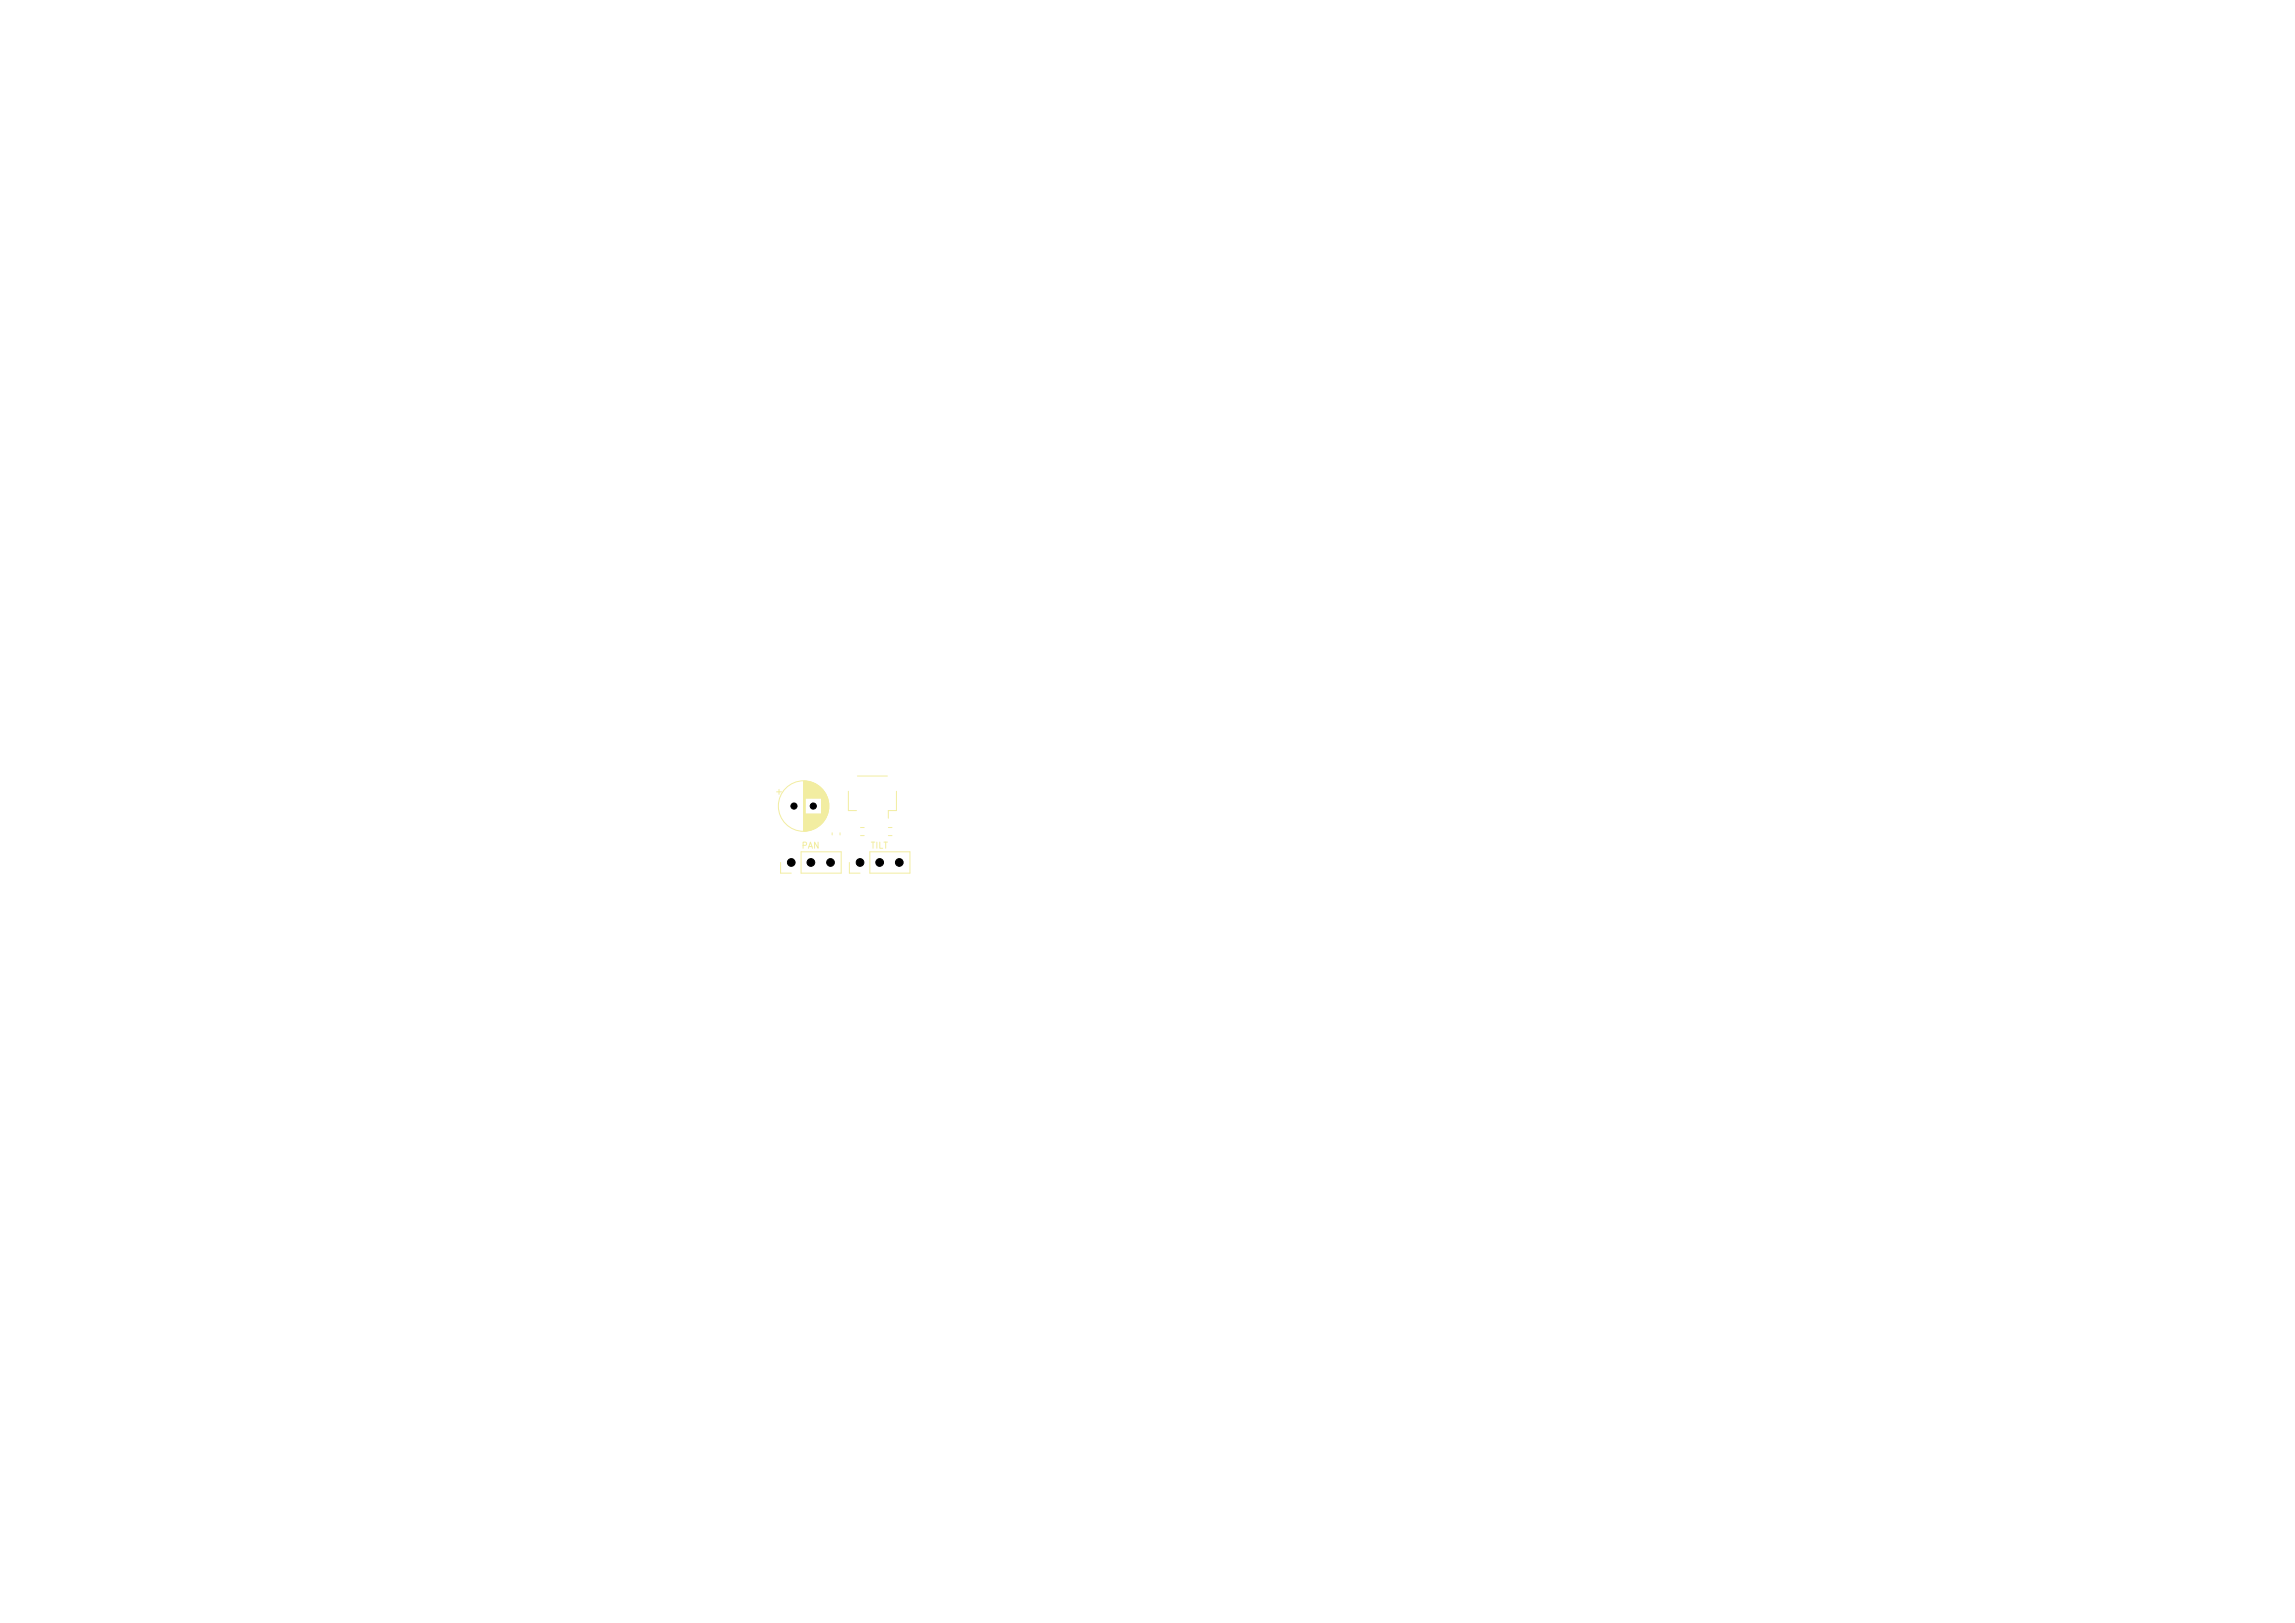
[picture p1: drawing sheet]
<svg xmlns="http://www.w3.org/2000/svg" width="297mm" height="210mm" viewBox="0 0 297 210" stroke-linecap="round" stroke-linejoin="round" font-family="sans-serif">
<defs><g id="words">
<g font-size=".8" fill="#f2eda1">
<text x="103.7" y="110">PAN</text>
<text x="112.6" y="110">TILT</text>
</g>
</g></defs>
<g fill="none" stroke="#f2eda1" stroke-width=".13">
<path d="M100.5 102.5h.6M100.8 102.1v.7M101 111.6v1.4h1.4M103.7 110.2h5.2v2.8h-5.2zM104 101.1v6.4M104.1 101.1v6.4M104.2 101.1v6.4M104.2 101.1v2.2M104.2 105.3v2.2M104.3 101.1v2.2M104.3 105.3v2.2M104.4 101.1v2.2"/>
<path d="M104.4 105.3v2.2M104.5 101.1v2.2M104.5 105.3v2.2M104.6 101.1v2.2M104.6 105.3v2.2M104.7 101.1v2.2M104.7 105.3v2.2M104.7 101.2v2.1M104.8 101.2v2.1M104.8 105.3v2.1M104.9 101.2v2.1M104.9 105.3v2.1"/>
<path d="M105 101.2v2.1M105 105.3v2.1M105.1 101.3v2M105.1 105.3v2M105.2 101.3v2M105.2 105.3v2M105.3 101.3v2M105.3 105.3v2M105.4 101.4v1.9M105.4 105.3v1.9M105.5 101.4v1.9M105.5 105.3v1.9"/>
<path d="M105.6 101.5v1.8M105.6 105.3v1.8M105.7 101.5v1.8M105.7 105.3v1.8M105.7 101.6v1.7M105.7 105.3v1.7M105.8 101.6v1.7M105.8 105.3v1.7M105.9 101.7v1.6M105.9 105.3v1.6M106 101.7v1.6M106 105.3v1.6"/>
<path d="M106 101.8v1.5M106 105.3v1.5M106.1 101.8v1.5M106.1 105.3v1.5M106.1 101.9v1.4M106.2 101.9v1.4M106.2 105.3v1.4M106.2 102v1.3M106.2 105.3v1.3M106.3 102v1.3M106.3 105.3v1.3M106.3 102v4.6"/>
<path d="M106.4 102.1v4.4M106.4 102.2v4.2M106.5 102.2v4.2M106.5 102.3v4M106.6 102.3v4M106.6 102.4v3.8M106.7 102.5v3.6M106.8 102.6v3.4M106.8 102.7v3.2M106.9 102.8v3M106.9 102.9v2.8M107 103v2.7"/>
<path d="M107 103v2.6M107 103.1v2.4M107.1 103.2v2.2M107.1 103.4v1.8M107.2 103.5v1.6M107.2 103.7v1.2M107.2 103.9v.8M107.7 107.8v.2M108.7 107.8v.2M109.8 102.4v2.5h1M109.9 111.6v1.4h1.4M111 100.4h3.8"/>
<path d="M111.4 107.1h.4M111.4 108.1h.4M112.6 110.2h5.2v2.8h-5.2zM115 107.1h.4M115 108.1h.4M116 102.4v2.5h-1v1"/>
<circle cx="104" cy="104.3" r="3.3"/>
</g>
<g fill="#000" stroke="#000" stroke-width=".13">
<circle cx="102.4" cy="111.6" r=".5"/>
<circle cx="102.8" cy="104.3" r=".4"/>
<circle cx="104.9" cy="111.6" r=".5"/>
<circle cx="105.2" cy="104.3" r=".4"/>
<circle cx="107.5" cy="111.6" r=".5"/>
<circle cx="111.3" cy="111.6" r=".5"/>
<circle cx="113.8" cy="111.6" r=".5"/>
<circle cx="116.4" cy="111.6" r=".5"/>
</g>
<use href="#words"/>
</svg>
